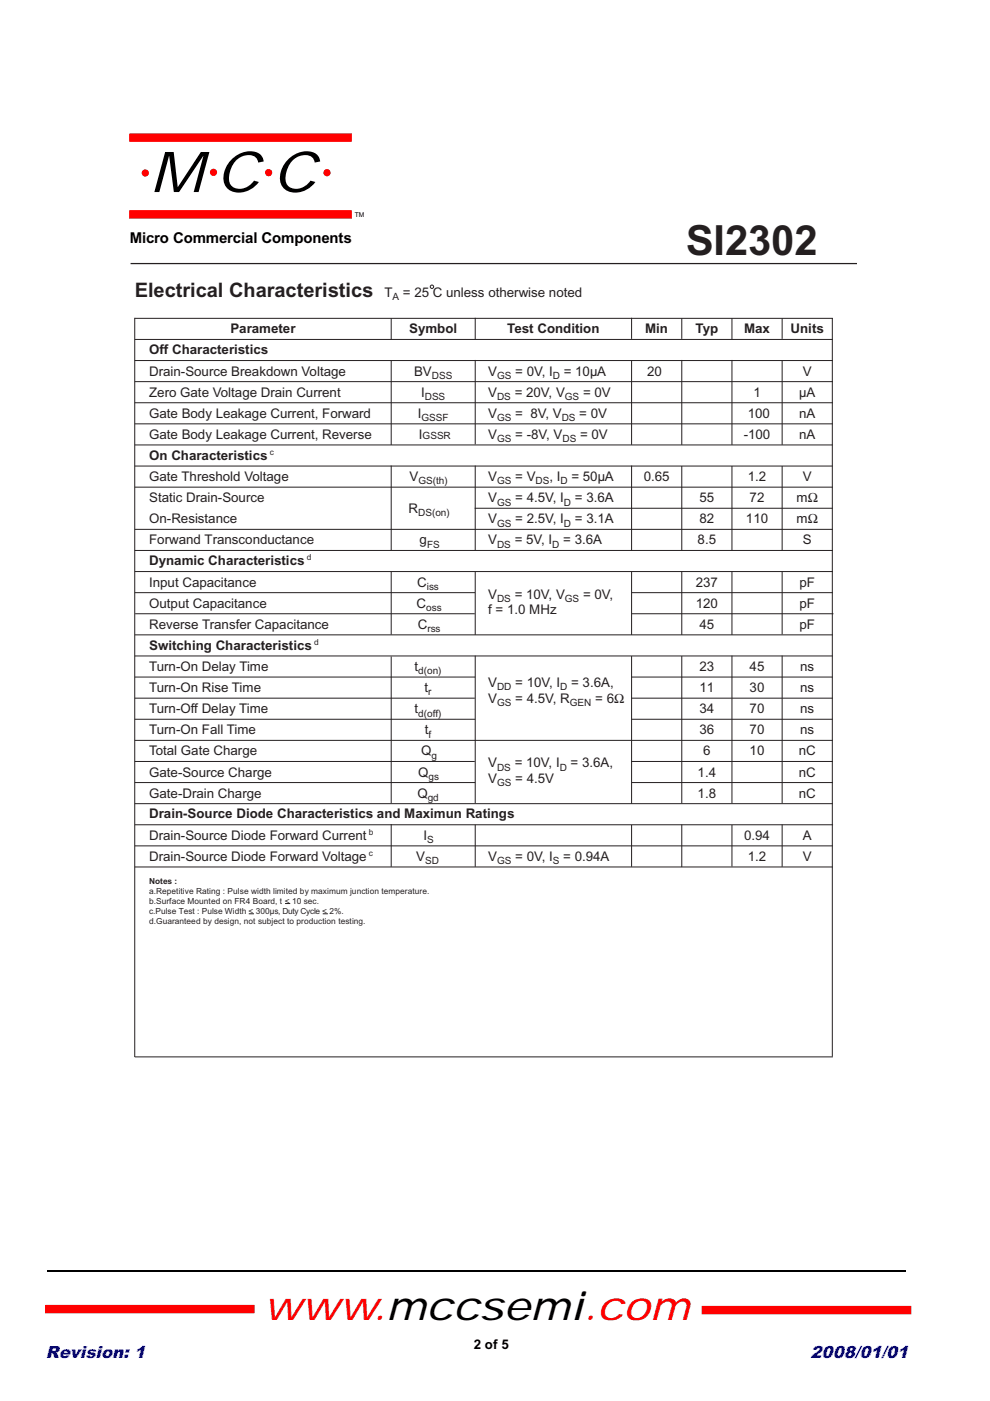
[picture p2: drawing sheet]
<svg xmlns="http://www.w3.org/2000/svg" width="210mm" height="297mm" viewBox="0 0 210 297" stroke-linecap="round" stroke-linejoin="round" font-family="sans-serif">
<defs><g id="words">
<text font-size="12" x="31.8" y="40.7">M C C</text>
<text font-size="8.8" fill="#241f20" x="145.4" y="54.2">SI2302</text>
<text font-size="8.5" fill="#f00" x="56" y="280">www.mccsemi.com</text>
<text font-size="4.2" fill="#241f20" x="28.6" y="63">Electrical Characteristics</text>
<g font-size="3.6" fill="#00f">
<text x="9.7" y="288">Revision: 1</text>
<text x="171.9" y="288">2008/01/01</text>
</g>
<text font-size="3.2" x="27.5" y="51.6">Micro Commercial Components</text>
<g font-size="2.8" fill="#241f20">
<text x="81.5" y="63">T</text>
<text x="85.4" y="63">= 25 C unless otherwise noted</text>
<text x="48.9" y="70.6">Parameter</text>
<text x="86.8" y="70.6">Symbol</text>
<text x="107.6" y="70.6">Test Condition</text>
<text x="136.8" y="70.6">Min</text>
<text x="147.5" y="70.6">Typ</text>
<text x="157.8" y="70.6">Max</text>
<text x="167.6" y="70.6">Units</text>
<text x="31.6" y="75.1">Off Characteristics</text>
<text x="31.6" y="79.6">Drain-Source Breakdown Voltage</text>
<text x="87.8" y="79.6">BV</text>
<text x="103.5" y="79.6">V</text>
<text x="109.2" y="79.6">= 0V, I</text>
<text x="119.5" y="79.6">= 10µA</text>
<text x="137.2" y="79.6">20</text>
<text x="170.2" y="79.6">V</text>
<text x="31.6" y="84.1">Zero Gate Voltage Drain Current</text>
<text x="31.6" y="88.6">Gate Body Leakage Current, Forward</text>
<text x="88.6" y="88.6">I</text>
<text x="89.3" y="84.1">I</text>
<text x="103.5" y="88.6">V</text>
<text x="103.5" y="84.1">V</text>
<text x="109.1" y="84.1">= 20V, V</text>
<text x="109.2" y="88.6">= 8V, V</text>
<text x="122.8" y="88.6">= 0V</text>
<text x="123.6" y="84.1">= 0V</text>
<text x="158.6" y="88.6">100</text>
<text x="159.7" y="84.1">1</text>
<text x="169.4" y="88.6">nA</text>
<text x="169.4" y="84.1">µA</text>
<text x="31.6" y="93.1">Gate Body Leakage Current, Reverse</text>
<text x="88.8" y="93.1">I</text>
<text x="103.5" y="93.1">V</text>
<text x="109.2" y="93.1">= -8V, V</text>
<text x="123" y="93.1">= 0V</text>
<text x="157.7" y="93.1">-100</text>
<text x="169.4" y="93.1">nA</text>
<text x="31.6" y="97.5">On Characteristics</text>
<text x="31.6" y="102">Gate Threshold Voltage</text>
<text x="31.6" y="106.5">Static Drain-Source</text>
<text x="86.8" y="102">V</text>
<text x="103.5" y="106.5">V</text>
<text x="103.5" y="102">V</text>
<text x="109.2" y="102">= V</text>
<text x="109.2" y="106.5">= 4.5V, I</text>
<text x="116.5" y="102">, I</text>
<text x="121.2" y="102">= 50µA</text>
<text x="121.9" y="106.5">= 3.6A</text>
<text x="136.5" y="102">0.65</text>
<text x="148.3" y="106.5">55</text>
<text x="158.5" y="102">1.2</text>
<text x="158.9" y="106.5">72</text>
<text x="168.9" y="106.5">mΩ</text>
<text x="170.2" y="102">V</text>
<text x="31.6" y="110.9">On-Resistance</text>
<text x="86.6" y="108.7">R</text>
<text x="103.5" y="110.9">V</text>
<text x="109.2" y="110.9">= 2.5V, I</text>
<text x="121.9" y="110.9">= 3.1A</text>
<text x="148.3" y="110.9">82</text>
<text x="158.2" y="110.9">110</text>
<text x="168.9" y="110.9">mΩ</text>
<text x="31.6" y="115.4">Forwand Transconductance</text>
<text x="31.6" y="119.8">Dynamic Characteristics</text>
<text x="89" y="115.4">g</text>
<text x="103.5" y="115.4">V</text>
<text x="109.1" y="115.4">= 5V, I</text>
<text x="119.4" y="115.4">= 3.6A</text>
<text x="147.9" y="115.4">8.5</text>
<text x="170.2" y="115.4">S</text>
<text x="31.6" y="124.4">Input Capacitance</text>
<text x="88.5" y="124.4">C</text>
<text x="147.5" y="124.4">237</text>
<text x="169.5" y="124.4">pF</text>
<text x="31.6" y="128.8">Output Capacitance</text>
<text x="88.3" y="128.8">C</text>
<text x="103.5" y="126.9">V</text>
<text x="103.5" y="130.2">f = 1.0 MHz</text>
<text x="109.1" y="126.9">= 10V, V</text>
<text x="123.6" y="126.9">= 0V,</text>
<text x="147.5" y="128.8">120</text>
<text x="169.5" y="128.8">pF</text>
<text x="31.6" y="133.3">Reverse Transfer Capacitance</text>
<text x="31.6" y="137.7">Switching Characteristics</text>
<text x="88.6" y="133.3">C</text>
<text x="148.3" y="133.3">45</text>
<text x="169.5" y="133.3">pF</text>
<text x="31.6" y="142.3">Turn-On Delay Time</text>
<text x="87.9" y="142.3">t</text>
<text x="148.3" y="142.3">23</text>
<text x="158.9" y="142.3">45</text>
<text x="169.7" y="142.3">ns</text>
<text x="31.6" y="146.7">Turn-On Rise Time</text>
<text x="90" y="146.7">t</text>
<text x="103.5" y="149">V</text>
<text x="103.5" y="145.6">V</text>
<text x="109.2" y="145.6">= 10V, I</text>
<text x="109.2" y="149">= 4.5V, R</text>
<text x="121.1" y="145.6">= 3.6A,</text>
<text x="126.2" y="149">= 6Ω</text>
<text x="148.3" y="146.7">11</text>
<text x="158.9" y="146.7">30</text>
<text x="169.7" y="146.7">ns</text>
<text x="31.6" y="155.7">Turn-On Fall Time</text>
<text x="31.6" y="151.2">Turn-Off Delay Time</text>
<text x="87.9" y="151.2">t</text>
<text x="90.1" y="155.7">t</text>
<text x="148.3" y="151.2">34</text>
<text x="148.3" y="155.7">36</text>
<text x="158.9" y="151.2">70</text>
<text x="158.9" y="155.7">70</text>
<text x="169.7" y="155.7">ns</text>
<text x="169.7" y="151.2">ns</text>
<text x="31.6" y="160.2">Total Gate Charge</text>
<text x="89.3" y="160.2">Q</text>
<text x="149.1" y="160.2">6</text>
<text x="158.9" y="160.2">10</text>
<text x="169.3" y="160.2">nC</text>
<text x="31.6" y="164.6">Gate-Source Charge</text>
<text x="88.7" y="164.6">Q</text>
<text x="103.5" y="162.7">V</text>
<text x="103.5" y="166">V</text>
<text x="109.1" y="162.7">= 10V, I</text>
<text x="109.2" y="166">= 4.5V</text>
<text x="121" y="162.7">= 3.6A,</text>
<text x="147.9" y="164.6">1.4</text>
<text x="169.3" y="164.6">nC</text>
<text x="31.6" y="169.1">Gate-Drain Charge</text>
<text x="31.6" y="173.5">Drain-Source Diode Characteristics and Maximun Ratings</text>
<text x="88.5" y="169.1">Q</text>
<text x="147.9" y="169.1">1.8</text>
<text x="169.3" y="169.1">nC</text>
<text x="31.6" y="178.1">Drain-Source Diode Forward Current</text>
<text x="89.8" y="178.1">I</text>
<text x="157.8" y="178.1">0.94</text>
<text x="170.2" y="178.1">A</text>
<text x="31.6" y="182.5">Drain-Source Diode Forward Voltage</text>
<text x="88.2" y="182.5">V</text>
<text x="103.5" y="182.5">V</text>
<text x="109.2" y="182.5">= 0V, I</text>
<text x="119.4" y="182.5">= 0.94A</text>
<text x="158.6" y="182.5">1.2</text>
<text x="170.2" y="182.5">V</text>
</g>
<text font-size="2.8" x="100.4" y="286.1">2 of 5</text>
<g font-size="2.1" fill="#241f20">
<text x="83.2" y="63.7">A</text>
<text x="91.6" y="80.3">DSS</text>
<text x="105.4" y="80.3">GS</text>
<text x="117.2" y="80.3">D</text>
<text x="89.4" y="89.3">GSSF</text>
<text x="90.1" y="84.8">DSS</text>
<text x="105.4" y="84.8">DS</text>
<text x="105.4" y="89.3">GS</text>
<text x="119.1" y="89.3">DS</text>
<text x="119.8" y="84.8">GS</text>
<text x="89.6" y="93.1">GSSR</text>
<text x="105.4" y="93.8">GS</text>
<text x="119.3" y="93.8">DS</text>
<text x="88.7" y="102.7">GS(th)</text>
<text x="105.4" y="102.7">GS</text>
<text x="105.4" y="107.2">GS</text>
<text x="113.6" y="102.7">DS</text>
<text x="118.8" y="102.7">D</text>
<text x="119.6" y="107.2">D</text>
<text x="88.7" y="109.4">DS(on)</text>
<text x="105.4" y="111.7">GS</text>
<text x="119.6" y="111.7">D</text>
<text x="90.5" y="116.1">FS</text>
<text x="105.4" y="116.1">DS</text>
<text x="117.1" y="116.1">D</text>
<text x="90.5" y="125.1">iss</text>
<text x="90.4" y="129.6">oss</text>
<text x="105.4" y="127.6">DS</text>
<text x="119.8" y="127.6">GS</text>
<text x="90.6" y="134">rss</text>
<text x="88.7" y="143">d(on)</text>
<text x="90.8" y="147.4">r</text>
<text x="105.4" y="146.3">DD</text>
<text x="105.4" y="149.7">GS</text>
<text x="118.8" y="146.3">D</text>
<text x="120.8" y="149.7">GEN</text>
<text x="88.7" y="151.9">d(off)</text>
<text x="90.9" y="156.4">f</text>
<text x="91.5" y="160.9">g</text>
<text x="90.9" y="165.3">gs</text>
<text x="105.4" y="163.4">DS</text>
<text x="105.4" y="166.7">GS</text>
<text x="118.7" y="163.4">D</text>
<text x="90.7" y="169.8">gd</text>
<text x="90.6" y="178.8">S</text>
<text x="90.1" y="183.2">SD</text>
<text x="105.4" y="183.2">GS</text>
<text x="117.2" y="183.2">S</text>
</g>
<g font-size="1.8" fill="#241f20">
<text x="57.2" y="96.4">c</text>
<text x="65.1" y="118.8">d</text>
<text x="66.6" y="136.7">d</text>
<text x="78.2" y="177">b</text>
<text x="78.2" y="181.5">c</text>
<text x="31.6" y="191.7">b.Surface Mounted on FR4 Board, t &lt; 10 sec.</text>
<text x="31.6" y="187.5">Notes :</text>
<text x="31.6" y="189.6">a.Repetitive Rating : Pulse width limited by maximum junction temperature.</text>
<text x="31.6" y="195.9">d.Guaranteed by design, not subject to production testing.</text>
<text x="31.6" y="193.8">c.Pulse Test : Pulse Width &lt; 300µs, Duty Cycle &lt; 2%.</text>
</g>
<text font-size="1.4" x="75.3" y="46">TM</text>
</g></defs>
<path d="M27.7 55.9h154" fill="none" stroke="#241f20" stroke-width=".26"/>
<path d="M27.4 29.2h47.2M27.4 45.5h47.2M9.5 277.6h44.5M148.8 277.8h44.4" fill="none" stroke="#f00" stroke-width="1.8" stroke-linecap="butt"/>
<g fill="#f00" stroke="#f00" stroke-width=".25">
<circle cx="30.8" cy="36.7" r=".63"/>
<circle cx="45.3" cy="36.5" r=".63"/>
<circle cx="57" cy="36.6" r=".63"/>
<circle cx="69.3" cy="36.6" r=".63"/>
</g>
<path d="M10.1 269.4h182" fill="none" stroke="#000" stroke-width=".25"/>
<g fill="none" stroke="#241f20" stroke-width=".21">
<path d="M28.6 67.4v156.7M28.6 76.4h148M28.6 67.5h148M28.6 72h148M82.9 67.5v4.5M82.9 76.4v17.9M100.8 67.4v4.6M100.8 76.3v17.9M133.9 67.4v4.4M133.9 76.4v17.9M144.6 67.5v4.3M144.6 76.3v18"/>
<path d="M155.2 67.5v4.5M155.2 76.3v18M165.8 67.5v4.3M165.8 76.4v17.9M176.5 67.4v156.6M28.6 98.8h148M28.6 94.3h148M28.6 85.4h148M28.6 89.9h148M28.6 80.9h148M82.9 98.7v17.9M100.8 98.7v18"/>
<path d="M133.9 98.7v18M144.6 98.8v17.9M155.2 98.8v17.9M165.8 98.8v17.9M28.6 112.2h148M28.6 116.7h148M28.6 103.3h148M100.6 107.8h76M28.6 139.1h148M28.6 125.7h72.1M28.6 134.6h148M28.6 121.2h148"/>
<path d="M28.6 130.1h72.1M82.9 121.2v13.3M82.9 139.2v31.1M100.8 121.2v13.4M100.8 139v31.3M133.9 125.7h42.7M133.9 130.1h42.8M133.9 121.2v13.4M133.9 139.1v31.3M144.6 121.1v13.5M144.6 139.1v31.2M155.2 121.1v13.5"/>
<path d="M155.2 139v31.3M165.8 121.1v13.4M165.8 139v31.3M28.6 148h72.1M28.6 143.6h72.2M28.6 152.5h72.2M28.6 157h148M133.8 143.6h42.8M133.8 148h42.8M133.9 152.5h42.7M28.6 170.4h148M28.6 179.3h148"/>
<path d="M28.6 165.9h72.2M28.6 161.4h72.1M28.6 174.9h148M82.9 174.7v9.1M100.8 174.8v9M133.8 161.4h42.8M133.9 165.9h42.7M133.9 174.9v8.9M144.6 174.8v9M155.2 174.9v8.8M165.8 174.8v9M28.6 183.8h148"/>
<path d="M52.7 193.7h1.1M60.4 191.6h1.1M68.4 193.7h1.1M28.6 224.1h148"/>
<circle cx="91.6" cy="60.8" r=".36"/>
</g>
<use href="#words"/>
</svg>
